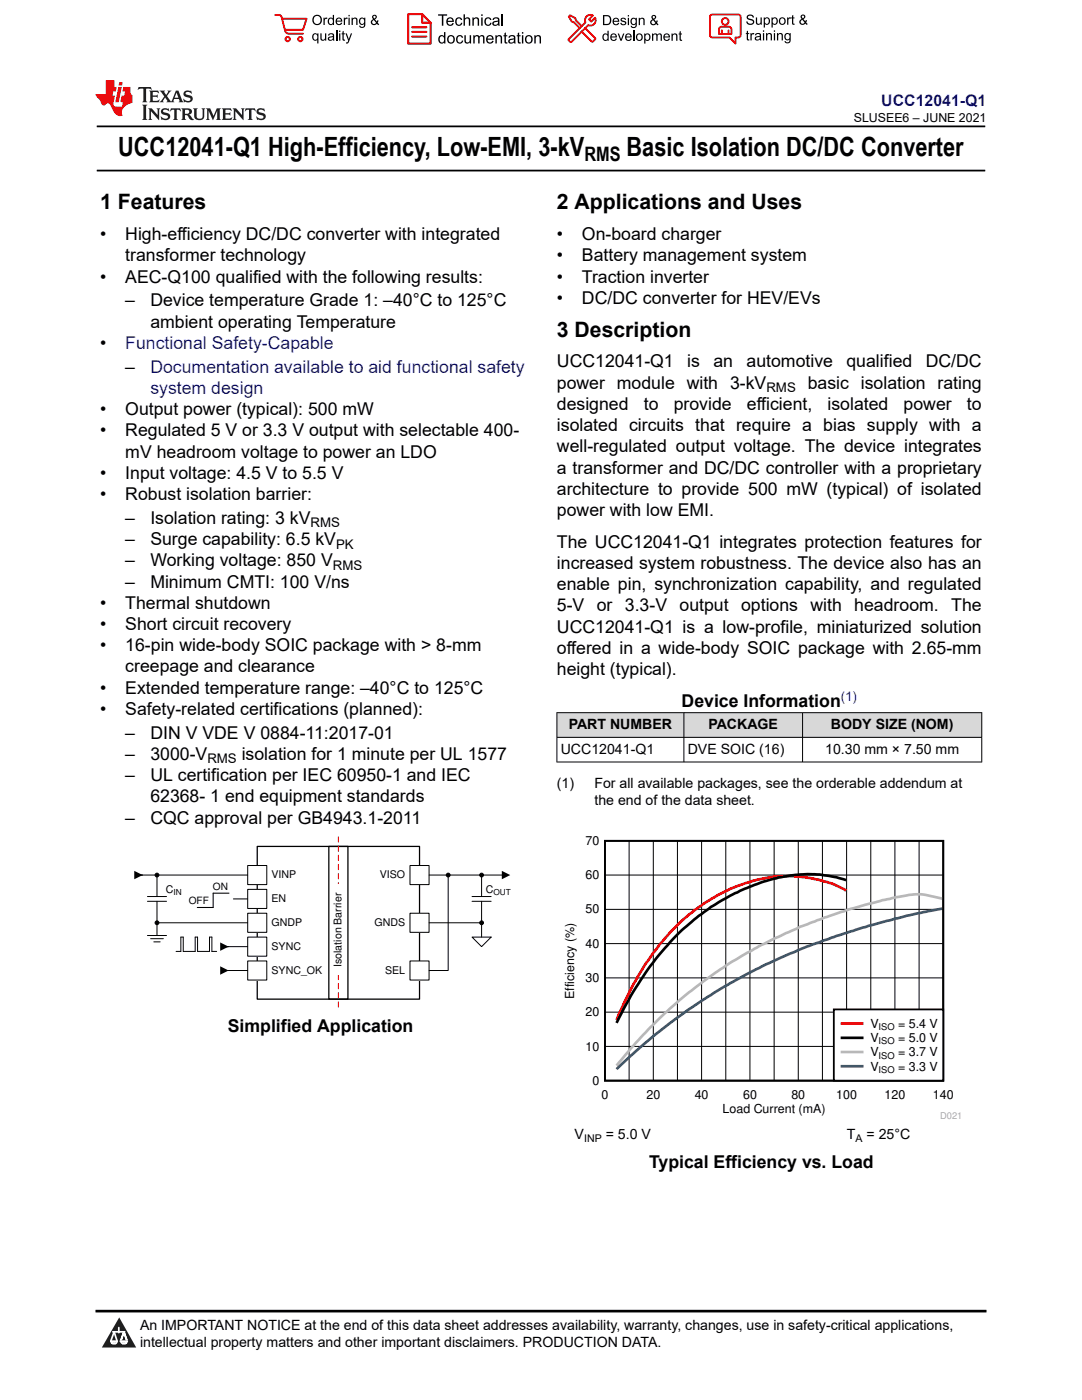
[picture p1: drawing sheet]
<svg xmlns="http://www.w3.org/2000/svg" width="216mm" height="279mm" viewBox="0 0 216 279" stroke-linecap="round" stroke-linejoin="round" font-family="sans-serif">
<defs><g id="words">
<g font-size="5.3">
<text x="23.6" y="31.2">UCC12041-Q1 High-Efficiency, Low-EMI, 3-kV</text>
<text x="125" y="31.2">Basic Isolation DC/DC Converter</text>
</g>
<g font-size="4.2">
<text x="20" y="41.8">1 Features</text>
<text x="111.1" y="41.8">2 Applications and Uses</text>
<text x="111.1" y="67.2">3 Description</text>
</g>
<text font-size="4" x="116.6" y="32.2">RMS</text>
<g font-size="3.5">
<text x="20" y="47.9">•</text>
<text x="25" y="47.9">High-efficiency DC/DC converter with integrated</text>
<text x="111.1" y="47.9">•</text>
<text x="116.1" y="47.9">On-board charger</text>
<text x="25" y="52.2">transformer technology</text>
<text x="111.1" y="52.2">•</text>
<text x="116.1" y="52.2">Battery management system</text>
<text x="20" y="56.4">•</text>
<text x="25" y="56.4">AEC-Q100 qualified with the following results:</text>
<text x="111.1" y="56.4">•</text>
<text x="116.1" y="56.4">Traction inverter</text>
<text x="25" y="61.2">–</text>
<text x="30" y="61.2">Device temperature Grade 1: –40°C to 125°C</text>
<text x="30" y="65.4">ambient operating Temperature</text>
<text x="111.1" y="60.6">•</text>
<text x="116.1" y="60.6">DC/DC converter for HEV/EVs</text>
<text x="20" y="69.6">•</text>
<text x="25" y="74.4">–</text>
<text x="111.1" y="77.6">power module with 3-kV</text>
<text x="111.1" y="73.3">UCC12041-Q1</text>
<text x="137.1" y="73.3">is</text>
<text x="142.4" y="73.3">an</text>
<text x="149" y="73.3">automotive</text>
<text x="161.2" y="77.6">basic isolation rating</text>
<text x="168.9" y="73.3">qualified</text>
<text x="184.7" y="73.3">DC/DC</text>
<text x="20" y="82.9">•</text>
<text x="25" y="82.9">Output power (typical): 500 mW</text>
<text x="111.1" y="81.8">designed</text>
<text x="128.5" y="81.8">to</text>
<text x="134.4" y="81.8">provide</text>
<text x="149" y="81.8">efficient,</text>
<text x="165.1" y="81.8">isolated</text>
<text x="180.3" y="81.8">power</text>
<text x="192.9" y="81.8">to</text>
<text x="20" y="87.1">•</text>
<text x="25" y="87.1">Regulated 5 V or 3.3 V output with selectable 400-</text>
<text x="111.1" y="86">isolated circuits that require a bias supply with a</text>
<text x="20" y="95.6">•</text>
<text x="25" y="91.3">mV headroom voltage to power an LDO</text>
<text x="25" y="95.6">Input voltage: 4.5 V to 5.5 V</text>
<text x="111.1" y="94.5">a transformer and DC/DC controller with a proprietary</text>
<text x="111.1" y="90.3">well-regulated output voltage. The device integrates</text>
<text x="20" y="99.8">•</text>
<text x="25" y="99.8">Robust isolation barrier:</text>
<text x="111.1" y="98.7">architecture to provide 500 mW (typical) of isolated</text>
<text x="25" y="104.6">–</text>
<text x="30" y="104.6">Isolation rating: 3 kV</text>
<text x="111.1" y="103">power with low EMI.</text>
<text x="25" y="113">–</text>
<text x="25" y="108.8">–</text>
<text x="30" y="108.8">Surge capability: 6.5 kV</text>
<text x="30" y="113">Working voltage: 850 V</text>
<text x="111.1" y="113.6">increased system robustness. The device also has an</text>
<text x="111.1" y="109.3">The UCC12041-Q1 integrates protection features for</text>
<text x="25" y="117.3">–</text>
<text x="30" y="117.3">Minimum CMTI: 100 V/ns</text>
<text x="111.1" y="117.8">enable pin, synchronization capability, and regulated</text>
<text x="20" y="121.5">•</text>
<text x="20" y="125.7">•</text>
<text x="25" y="121.5">Thermal shutdown</text>
<text x="25" y="125.7">Short circuit recovery</text>
<text x="111.1" y="122">5-V</text>
<text x="119.1" y="122">or 3.3-V</text>
<text x="135.6" y="122">output</text>
<text x="147.9" y="122">options</text>
<text x="161.7" y="122">with</text>
<text x="170.5" y="122">headroom.</text>
<text x="189.8" y="122">The</text>
<text x="20" y="130">•</text>
<text x="25" y="130">16-pin wide-body SOIC package with &gt; 8-mm</text>
<text x="111.1" y="130.5">offered in a wide-body SOIC package with 2.65-mm</text>
<text x="111.1" y="126.3">UCC12041-Q1 is a low-profile, miniaturized solution</text>
<text x="25" y="134.2">creepage and clearance</text>
<text x="111.1" y="134.7">height (typical).</text>
<text x="20" y="138.4">•</text>
<text x="20" y="142.7">•</text>
<text x="25" y="138.4">Extended temperature range: –40°C to 125°C</text>
<text x="25" y="142.7">Safety-related certifications (planned):</text>
<text x="136" y="141.1">Device Information</text>
<text x="25" y="147.4">–</text>
<text x="30" y="147.4">DIN V VDE V 0884-11:2017-01</text>
<text x="25" y="155.9">–</text>
<text x="25" y="151.7">–</text>
<text x="30" y="155.9">UL certification per IEC 60950-1 and IEC</text>
<text x="30" y="151.7">3000-V</text>
<text x="48.2" y="151.7">isolation for 1 minute per UL 1577</text>
<text x="30" y="160.1">62368- 1 end equipment standards</text>
<text x="25" y="164.4">–</text>
<text x="30" y="164.4">CQC approval per GB4943.1-2011</text>
<text x="45.5" y="205.9">Simplified Application</text>
<text x="129.5" y="233.2">Typical Efficiency vs. Load</text>
</g>
<g font-size="3.5" fill="#00f">
<text x="25" y="69.6">Functional Safety-Capable</text>
<text x="30" y="74.4">Documentation available to aid functional safety</text>
<text x="30" y="78.6">system design</text>
</g>
<text font-size="3.2" fill="#00f" x="175.9" y="21.1">UCC12041-Q1</text>
<g font-size="2.8">
<text x="113.5" y="145.5">PART NUMBER</text>
<text x="141.4" y="145.5">PACKAGE</text>
<text x="165.8" y="145.5">BODY SIZE (NOM)</text>
<text x="111.9" y="150.4">UCC12041-Q1</text>
<text x="137.2" y="150.4">DVE SOIC (16)</text>
<text x="164.6" y="150.4">10.30 mm × 7.50 mm</text>
<text x="111.1" y="157.2">(1)</text>
<text x="118.6" y="157.2">For all available packages, see the orderable addendum at</text>
<text x="118.6" y="160.6">the end of the data sheet.</text>
<text x="114.7" y="227.3">V</text>
<text x="120.9" y="227.3">= 5.0 V</text>
<text x="169" y="227.3">T</text>
<text x="172.9" y="227.3">= 25°C</text>
<text x="27.9" y="265.5">An IMPORTANT NOTICE at the end of this data sheet addresses availability, warranty, changes, use in safety-critical applications,</text>
<text x="27.9" y="268.9">intellectual property matters and other important disclaimers. PRODUCTION DATA.</text>
</g>
<g font-size="2.6">
<text x="152.9" y="78.3">RMS</text>
<text x="62" y="105.3">RMS</text>
<text x="66.4" y="113.7">RMS</text>
<text x="67.1" y="109.5">PK</text>
<text x="41.4" y="152.4">RMS</text>
</g>
<text font-size="2.6" fill="#00f" x="167.8" y="139.9">(1)</text>
<g font-size="2.5">
<text x="170.4" y="24.3">SLUSEE6 – JUNE 2021</text>
<text x="116.9" y="168.6">70</text>
<text x="116.9" y="175.5">60</text>
<text x="116.9" y="182.3">50</text>
<text x="116.9" y="189.1">40</text>
<text x="116.9" y="196">30</text>
<text x="114.6" y="199.3" transform="rotate(-90 114.6 199.3)">Efficiency (%)</text>
<text x="116.9" y="202.8">20</text>
<text x="116.9" y="209.7">10</text>
<text x="173.7" y="205.2">V</text>
<text x="173.7" y="208">V</text>
<text x="179.2" y="205.2">= 5.4 V</text>
<text x="179.2" y="208">= 5.0 V</text>
<text x="173.7" y="210.8">V</text>
<text x="173.7" y="213.7">V</text>
<text x="179.2" y="210.8">= 3.7 V</text>
<text x="179.2" y="213.7">= 3.3 V</text>
<text x="118.2" y="216.5">0</text>
<text x="120" y="219.3">0</text>
<text x="129" y="219.3">20</text>
<text x="138.6" y="219.3">40</text>
<text x="148.3" y="219.3">60</text>
<text x="157.9" y="219.3">80</text>
<text x="166.9" y="219.3">100</text>
<text x="176.5" y="219.3">120</text>
<text x="186.2" y="219.3">140</text>
<text x="144.2" y="222.2">Load Current (mA)</text>
</g>
<g font-size="2.1">
<text x="33.1" y="178.3">C</text>
<text x="54.2" y="175.3">VINP</text>
<text x="75.8" y="175.3">VISO</text>
<text x="96.9" y="178.3">C</text>
<text x="54.2" y="180">EN</text>
<text x="54.2" y="184.8">GNDP</text>
<text x="74.7" y="184.8">GNDS</text>
<text x="54.2" y="189.6">SYNC</text>
<text x="54.2" y="194.3">SYNC_OK</text>
<text x="68.2" y="193" transform="rotate(-90 68.2 193)">Isolation Barrier</text>
<text x="76.9" y="194.3">SEL</text>
<text x="116.5" y="227.9">INP</text>
<text x="170.7" y="227.9">A</text>
</g>
<g font-size="2">
<text x="42.5" y="177.6">ON</text>
<text x="37.7" y="180.4">OFF</text>
</g>
<g font-size="1.9">
<text x="175.3" y="205.6">ISO</text>
<text x="175.3" y="208.4">ISO</text>
<text x="175.3" y="211.3">ISO</text>
<text x="175.3" y="214.1">ISO</text>
</g>
<text font-size="1.9" fill="#a8a8a8" x="187.6" y="223.2">D021</text>
<g font-size="1.7">
<text x="34.6" y="178.6">IN</text>
<text x="98.5" y="178.6">OUT</text>
</g>
</g></defs>
<path d="M19.3 25.2h177.3M19.3 34h177.3" fill="none" stroke="#000" stroke-width=".35"/>
<g fill="#d8d8d8">
<path d="M111.1 142.2h84.8v5h-84.8z" fill-rule="evenodd"/>
<path d="M111.2 142.3h25.2v4.8h-25.2z" fill-rule="evenodd"/>
<path d="M136.5 142.3h23.6v4.8h-23.6z" fill-rule="evenodd"/>
<path d="M160.2 142.3h35.6v4.8h-35.6z" fill-rule="evenodd"/>
</g>
<path d="M111.1 142.2h84.9M111.1 147.2h84.9M111.1 152.1h84.9M111.1 142.2v9.9M136.5 142.2v9.9M160.1 142.2v9.9M195.9 142.2v9.9" fill="none" stroke="#000" stroke-width=".2"/>
<path d="M51.3 168.9h18.1v30.5h-18.1zM65.6 168.9h18.1v30.5h-18.1z" fill="none" stroke="#000" stroke-width=".25"/>
<path d="M49.4 172.7h3.8v3.8h-3.8z" fill-rule="evenodd" fill="#fff"/>
<path d="M49.4 172.7h3.8v3.8h-3.8z" fill="none" stroke="#000" stroke-width=".2"/>
<path d="M49.4 177.5h3.8v3.8h-3.8z" fill-rule="evenodd" fill="#fff"/>
<path d="M49.4 177.5h3.8v3.8h-3.8z" fill="none" stroke="#000" stroke-width=".2"/>
<path d="M49.4 182.3h3.8v3.8h-3.8z" fill-rule="evenodd" fill="#fff"/>
<path d="M49.4 182.3h3.8v3.8h-3.8z" fill="none" stroke="#000" stroke-width=".2"/>
<path d="M49.4 187h3.8v3.8h-3.8z" fill-rule="evenodd" fill="#fff"/>
<path d="M49.4 187h3.8v3.8h-3.8z" fill="none" stroke="#000" stroke-width=".2"/>
<path d="M81.8 172.7h3.8v3.8h-3.8z" fill-rule="evenodd" fill="#fff"/>
<path d="M81.8 172.7h3.8v3.8h-3.8z" fill="none" stroke="#000" stroke-width=".2"/>
<path d="M81.8 182.3h3.8v3.8h-3.8z" fill-rule="evenodd" fill="#fff"/>
<path d="M81.8 182.3h3.8v3.8h-3.8z" fill="none" stroke="#000" stroke-width=".2"/>
<path d="M81.8 191.8h3.8v3.8h-3.8z" fill-rule="evenodd" fill="#fff"/>
<path d="M81.8 191.8h3.8v3.8h-3.8z" fill="none" stroke="#000" stroke-width=".2"/>
<path d="M49.4 191.8h3.8v3.8h-3.8z" fill-rule="evenodd" fill="#fff"/>
<g fill="none" stroke="#000" stroke-width=".2">
<path d="M27.5 174.6h21.9M29.4 179.9h3.8M29.4 178.9h3.8M31.3 174.6v4.3M31.3 179.9v6.8M46.6 179.4h2.8M85.6 174.6h3.8v19.1h-3.8M29.4 186.7h3.8M30.1 187.3h2.5M30.7 188h1.3M31.3 184.2h18.1M44.7 193.7h4.7"/>
<path d="M44.7 188.9h4.7M49.4 191.8h3.8v3.8h-3.8zM85.6 184.2h10.5v2.8M94.2 187h3.8l-1.9 1.9z"/>
<circle cx="31.3" cy="174.6" r=".38"/>
<circle cx="89.4" cy="174.6" r=".38"/>
<circle cx="31.3" cy="184.2" r=".38"/>
<circle cx="96.1" cy="184.2" r=".38"/>
</g>
<path d="M67.5 167v34.3" fill="none" stroke="#c00000" stroke-width=".2" stroke-dasharray="1.1 .8"/>
<g fill="#000">
<circle cx="31.3" cy="174.6" r=".38"/>
<circle cx="89.4" cy="174.6" r=".38"/>
<circle cx="31.3" cy="184.2" r=".38"/>
<circle cx="96.1" cy="184.2" r=".38"/>
</g>
<path d="M66.1 176.5h2.8v18.1h-2.8z" fill-rule="evenodd" fill="#fff"/>
<g fill="none" stroke="#000" stroke-width=".2">
<path d="M27.5 174.6h1M89.4 174.6h10.9M94.2 179.9h3.8M94.2 178.9h3.8M96.1 174.6v4.3M96.1 179.9v4.3M120.7 174.6h67.5M125.5 167.8v47.9M130.4 167.8v47.9M135.2 167.8v47.9M140 167.8v47.9M144.8 167.8v47.9"/>
<path d="M149.6 167.8v47.9M154.5 167.8v47.9M159.3 167.8v47.9M164.1 167.8v47.9M168.9 167.8v47.9M173.8 167.8v47.9M178.6 167.8v47.9M183.4 167.8v47.9M35.1 189.9h1v-2.9h.5v2.9h2.3v-2.9h.5v2.9h2.4v-2.9h.5v2.9h.9M44.7 188.9h.9M44.7 193.7h.9M120.7 195.2h67.5"/>
<path d="M120.7 188.3h67.5M120.7 181.5h67.5M120.7 208.8h67.5M120.7 202h67.5"/>
<circle cx="96.1" cy="174.6" r=".38"/>
</g>
<path d="M45.7 178.3h-3.2v2.8h-3.1" fill="none" stroke="#000" stroke-width=".21"/>
<g fill="#000">
<path d="M26.8 173.8l1.7 .8-1.7 .9zM100.1 173.8l1.7 .8-1.7 .9zM43.9 188.1l1.7 .8-1.7 .9zM43.9 192.8l1.7 .9-1.7 .8z"/>
<circle cx="96.1" cy="174.6" r=".38"/>
</g>
<path d="M120.7 167.8h67.5v47.9h-67.5z" fill="none" stroke="#000" stroke-width=".36"/>
<path d="M168.8 177.8a23.2 23.2 0 0 0-11.1-3 31.5 31.5 0 0 0-19.7 7.4 49.7 49.7 0 0 0-14 19.1l-1 2.2" fill="none" stroke="#f00" stroke-width=".53"/>
<path d="M168.8 175.7a26.9 26.9 0 0 0-18.3 .9 45.6 45.6 0 0 0-20.7 16.2l-3.9 5.9-2.9 5.4" fill="none" stroke="#000" stroke-width=".53"/>
<path d="M188 179.4l-.8-.2a13 13 0 0 0-7.7-.2l-3.4 .6-6.3 1.8-6.3 2.1a97.3 97.3 0 0 0-14.9 6.9l-1 .6a89.2 89.2 0 0 0-24.6 21.7" fill="none" stroke="#b8b8b8" stroke-width=".53"/>
<path d="M188 181.3l-7.1 1.4-7.2 2-3.9 1.2-8.7 3-8.2 3.5-8.2 4.4-7.2 4.6-6.7 5.1-3.9 3.3-3.9 3.6" fill="none" stroke="#295c75" stroke-width=".53"/>
<path d="M166.4 201.5h21.8v14.2h-21.8z" fill-rule="evenodd" fill="#fff"/>
<path d="M166.4 201.5h21.8v14.2h-21.8z" fill="none" stroke="#000" stroke-width=".36"/>
<path d="M168 204.3h4" fill="none" stroke="#f00" stroke-width=".53"/>
<path d="M168 207.1h4" fill="none" stroke="#000" stroke-width=".53"/>
<path d="M168 210h4" fill="none" stroke="#b8b8b8" stroke-width=".53"/>
<path d="M168 212.8h4" fill="none" stroke="#295c75" stroke-width=".53"/>
<path d="M0 0h215.9v23.8h-215.9z" fill-rule="evenodd" fill="#fff"/>
<path d="M27.7 17.4l-.2 .6 .5-.3h.6v.1v2.2l-.2 .4h1l-.2-.4v-2.2v-.1h.5l.5 .3-.1-.6zM29.8 18.1l.2 .4v1.5l-.2 .4h1.9l.1-.6a1.08 1.08 0 0 1-1.3 .2v-.7h.6l.4 .2v-.6l-.4 .2h-.6v-.6l.2-.1a1 1 0 0 1 1 .2l-.1-.5zM31.8 18.1l1 1.1-1 1.2h.9l-.2-.2 .4-.7 .5 .7-.2 .2h1.6l-.2-.2 .1-.4h1l.1 .4-.1 .2h.9l-.2-.3-.8-2h-.5l-1 2.2-.8-1.1 .9-1.1h-.8l.2 .2-.5 .7-.3-.7 .1-.2zM35.2 18.5l.4 1h-.8zM36.8 18.2a.65 .65 0 0 0-.2 .7 .65 .65 0 0 0 .6 .5l.7 .2 .1 .2a.79 .79 0 0 1-.7 .4 .79 .79 0 0 1-.7-.5l.1 .7 .2-.1a.93 .93 0 0 0 1.1 .1 .93 .93 0 0 0 .4-1 1.46 1.46 0 0 0-1.2-.6l-.1-.3a1.09 1.09 0 0 1 1.2 .2l-.2-.6-.1 .1-.6-.2zM28.4 20.9l.2 .4v2.3l-.2 .3h1l-.2-.3v-2.3l.2-.4zM29.6 21.6l.2 .4v1.6l-.2 .3h.8l-.3-.3v-1.4l1.7 1.8v-2l.2-.4h-.8l.2 .2 .1 1.1-1.2-1.3zM32.3 21.8a.65 .65 0 0 0-.2 .7 .65 .65 0 0 0 .7 .4l.6 .2 .1 .2a.79 .79 0 0 1-.7 .4 .79 .79 0 0 1-.7-.5l.1 .7 .2-.1a.93 .93 0 0 0 1.1 .1 .93 .93 0 0 0 .4-.9 1.46 1.46 0 0 0-1.2-.6l-.1-.4a1.09 1.09 0 0 1 1.2 .2l-.2-.6-.1 .1-.6-.1zM34.1 21.6l-.1 .7a.63 .63 0 0 1 .7-.4l.1 1.7-.3 .3h1l-.2-.3v-1.7a.66 .66 0 0 1 .8 .4l-.1-.7zM36.2 21.6l.2 .4v1.6l-.2 .3h.9l-.2-.2v-.7h.5l.1 .2a.79 .79 0 0 0 1.2 .6l-1-.9a.61 .61 0 0 0 .6-.6 .61 .61 0 0 0-.5-.6zM36.9 21.9h.2a.47 .47 0 0 1 .5 .1 .47 .47 0 0 1 .1 .5l-.2 .2h-.6zM38.5 21.6l.2 .2a2.27 2.27 0 0 0 .4 2 1.04 1.04 0 0 0 1.7-.7v-1.3l.2-.2h-.8l.2 .4v1.1a.6 .6 0 0 1-.6 .6 .6 .6 0 0 1-.6-.6v-1.1l.3-.4zM41.1 21.6l.2 .4v1.6l-.2 .3h.7l-.2-.3v-1.5l.9 1.9 .8-1.9v1.5l-.2 .3h1l-.3-.3v-1.6l.3-.4h-.8l-.7 1.5-.7-1.5zM44.3 21.6l.2 .4v1.6l-.2 .3h1.9l.1-.5a1.09 1.09 0 0 1-1.3 .1v-.6h.6l.4 .1v-.6l-.4 .2h-.6v-.6l.2-.1a1.01 1.01 0 0 1 1 .3l-.1-.6zM46.4 21.6l.3 .4v1.6l-.3 .3h.8l-.2-.3v-1.4l1.6 1.8v-2l.2-.4h-.7l.2 .2v1.1l-1.2-1.3zM49 21.6l-.1 .7a.63 .63 0 0 1 .8-.4v1.7l-.3 .3h1l-.2-.3v-1.7a.66 .66 0 0 1 .8 .4l-.1-.7zM51.4 21.8a.65 .65 0 0 0-.2 .7 .65 .65 0 0 0 .6 .4l.6 .2 .2 .2a.79 .79 0 0 1-.8 .4 .79 .79 0 0 1-.6-.5l.1 .7 .2-.1a.93 .93 0 0 0 1 .1 .93 .93 0 0 0 .5-.9 1.46 1.46 0 0 0-1.3-.6l-.1-.4a1.09 1.09 0 0 1 1.3 .2l-.2-.6-.2 .1-.5-.1z" fill="#231f20"/>
<path d="M21.1 16v2.8h-2.1l.1 .3 .9 1a.95 .95 0 0 0 .9 .9 .59 .59 0 0 1 .6-.4 .59 .59 0 0 1 .5 .4l.4 .8a1.59 1.59 0 0 0 2.1 1.3 1.61 1.61 0 0 1 1-2.2l1-.4-.1-1.5a1.59 1.59 0 0 1-.4-1.6h-1.4l-.2 .9h.5l-.1 .8h-.5l-.2 1v.2l.4 .1-.2 .9h-.6a.73 .73 0 0 1-1.1-.7l.3-1.5h-.5l.2-.8h.5l.2-.9h-.5v-1.4zM23.6 17.4l-.6 3h.7l.6-3zM23.8 16.4l-.1 .7h.7l.1-.7z" fill="#ed1c24"/>
<g fill="#000">
<path d="M62.3 4a1 1 0 0 1 2 0 1 1 0 0 1-2 0zM62.8 3.4a.78 .78 0 0 0-.1 1.1 .78 .78 0 0 0 1.1 .1 .78 .78 0 0 0 .1-1.1 .78 .78 0 0 0-1.1-.1z" fill-rule="evenodd"/>
<path d="M62.5 6.8l.4-.2 .4 .3v-.2h.2v2h-.2v-.7a.68 .68 0 0 1-.9-.1 .68 .68 0 0 1 0-.9zM62.6 7a.51 .51 0 0 0-.1 .6 .51 .51 0 0 0 .7 .2 .51 .51 0 0 0 .1-.7 .51 .51 0 0 0-.7-.1z" fill-rule="evenodd"/>
<path d="M64.5 3.5h.3v.3l.1-.3h.3l.1 .1-.1 .2a.32 .32 0 0 0-.3 0 .32 .32 0 0 0-.1 .4v.8h-.3z" fill-rule="evenodd"/>
<path d="M63.9 6.7h.3v.8a.36 .36 0 0 0 .3 .4 .36 .36 0 0 0 .4-.5v-.7h.2v1.4h-.2v-.2a.51 .51 0 0 1-.6 .2 .51 .51 0 0 1-.4-.5z" fill-rule="evenodd"/>
<path d="M65.6 3.7l.4-.2 .4 .2v-.7h.3v2h-.3v-.2a.7 .7 0 0 1-1-.1 .7 .7 0 0 1 .2-1zM65.8 3.8a.51 .51 0 0 0-.1 .7 .51 .51 0 0 0 .6 .2 .51 .51 0 0 0 .1-.7 .51 .51 0 0 0-.6-.2z" fill-rule="evenodd"/>
<path d="M65.6 6.8a.66 .66 0 0 1 .8-.1 .66 .66 0 0 1 .3 .8v.6h-.2l-.1-.2a.52 .52 0 0 1-.7 .2 .52 .52 0 0 1-.2-.6l.3-.2a.42 .42 0 0 0 .6-.3l-.3-.2-.3 .1-.1 .2h-.3zM65.7 7.6a.35 .35 0 0 0 .3 .4 .35 .35 0 0 0 .4-.4v-.2z" fill-rule="evenodd"/>
<path d="M67.7 6.1h.2v.3h-.2zM67.7 6.7h.2v1.4h-.2z" fill-rule="evenodd"/>
<path d="M67.1 3.7a.68 .68 0 0 1 .9-.1 .68 .68 0 0 1 .3 .7h-1.1a.42 .42 0 0 0 .3 .5 .42 .42 0 0 0 .5-.3h.3a.73 .73 0 0 1-1.1 .4 .73 .73 0 0 1-.1-1.2zM67.4 3.8l-.2 .3h.8l-.2-.4z" fill-rule="evenodd"/>
<path d="M68.6 3.5h.2v.3l.2-.3h.3l.1 .1-.1 .2a.32 .32 0 0 0-.4 0 .32 .32 0 0 0-.1 .4v.8h-.2z" fill-rule="evenodd"/>
<path d="M68.3 6.3l.3-.1v.5h.2v.1h-.2v.9l.3 .4a.36 .36 0 0 1-.4 0 .36 .36 0 0 1-.2-.4v-.9h-.1v-.1h.1z" fill-rule="evenodd"/>
<path d="M68.9 6.7h.3l.4 1.1 .4-1.1h.3l-.6 1.4a.51 .51 0 0 1-.6 .6l-.1-.3h.3l.2-.3z" fill-rule="evenodd"/>
<path d="M69.5 3h.3v.3h-.3zM69.5 3.5h.3v1.5h-.3z" fill-rule="evenodd"/>
<path d="M70.2 3.5h.2v.2a.52 .52 0 0 1 .6-.2 .52 .52 0 0 1 .3 .6v.9h-.2v-.9a.34 .34 0 0 0-.3-.4 .34 .34 0 0 0-.4 .3v1h-.2z" fill-rule="evenodd"/>
<path d="M71.8 3.7l.4-.2 .5 .2v-.2h.2v1.3a.64 .64 0 0 1-.5 .8 .64 .64 0 0 1-.7-.5h.2a.41 .41 0 0 0 .5 .2 .41 .41 0 0 0 .2-.5 .69 .69 0 0 1-.9-.1 .69 .69 0 0 1 .1-1zM72 3.8a.5 .5 0 0 0-.1 .7 .5 .5 0 0 0 .7 .1 .5 .5 0 0 0 .1-.6 .5 .5 0 0 0-.7-.2z" fill-rule="evenodd"/>
<path d="M74.4 3.1a.47 .47 0 0 1 .7 .1 .47 .47 0 0 1-.3 .7l.4 .4 .1-.3 .2 .1-.1 .4 .3 .3-.2 .2-.3-.3a.63 .63 0 0 1-1 .1 .63 .63 0 0 1 .3-1l-.3-.4zM74.5 3.4a.27 .27 0 0 0 .5 0 .27 .27 0 0 0-.5 0zM74.4 4.1a.4 .4 0 0 0 0 .6 .4 .4 0 0 0 .6-.1l-.4-.6z" fill-rule="evenodd"/>
<path d="M87.4 2.9h1.8v.2h-.7v2h-.3v-2h-.8z" fill-rule="evenodd"/>
<path d="M87.6 7.2l.5-.2 .5 .2v-.8h.3v2.3h-.3v-.2a.76 .76 0 0 1-1-.1 .76 .76 0 0 1-.1-1zM87.9 7.4a.58 .58 0 0 0-.2 .7 .58 .58 0 0 0 .8 .2 .58 .58 0 0 0 .1-.7 .58 .58 0 0 0-.7-.2z" fill-rule="evenodd"/>
<path d="M89.5 7.2a.81 .81 0 0 1 1.1 .1 .81 .81 0 0 1-.2 1.2 .81 .81 0 0 1-1.1-.2l-.1-.7zM89.6 7.4a.57 .57 0 0 0 0 .8 .57 .57 0 0 0 .8 0 .57 .57 0 0 0 0-.7 .57 .57 0 0 0-.8-.1z" fill-rule="evenodd"/>
<path d="M89.3 3.7a.77 .77 0 0 1 .9-.2 .77 .77 0 0 1 .4 .9h-1.3a.48 .48 0 0 0 .4 .5 .48 .48 0 0 0 .6-.3h.3a.83 .83 0 0 1-1.3 .4 .83 .83 0 0 1 0-1.3zM89.5 3.8l-.2 .4h1l-.3-.5z" fill-rule="evenodd"/>
<path d="M91 3.7a.7 .7 0 0 1 1.2 .3h-.2a.45 .45 0 0 0-.6-.3 .45 .45 0 0 0-.3 .6 .45 .45 0 0 0 .3 .6 .45 .45 0 0 0 .6-.4l.3 .1a.76 .76 0 0 1-1.1 .5 .76 .76 0 0 1-.3-1.1z" fill-rule="evenodd"/>
<path d="M91.2 7.2a.7 .7 0 0 1 1.2 .3l-.3 .1a.45 .45 0 0 0-.5-.4 .45 .45 0 0 0-.3 .7 .45 .45 0 0 0 .3 .6 .45 .45 0 0 0 .6-.4h.2a.76 .76 0 0 1-1 .5 .76 .76 0 0 1-.4-1.1z" fill-rule="evenodd"/>
<path d="M92.5 2.9h.3v.8a.59 .59 0 0 1 .7-.2 .59 .59 0 0 1 .3 .6v1h-.2v-1a.4 .4 0 0 0-.5-.4 .4 .4 0 0 0-.3 .5v.9h-.3z" fill-rule="evenodd"/>
<path d="M92.7 7h.2v.9a.41 .41 0 0 0 .5 .6 .41 .41 0 0 0 .3-.6v-.9h.3v1.7h-.3v-.3a.58 .58 0 0 1-.7 .3 .58 .58 0 0 1-.3-.7z" fill-rule="evenodd"/>
<path d="M94.3 3.5h.2v.2a.59 .59 0 0 1 .7-.2 .59 .59 0 0 1 .4 .6v1h-.3v-1a.41 .41 0 0 0-.4-.4 .41 .41 0 0 0-.4 .5v.9h-.2z" fill-rule="evenodd"/>
<path d="M94.4 7h.3v.3a.56 .56 0 0 1 1 0 .54 .54 0 0 1 .6-.3 .54 .54 0 0 1 .4 .5v1.2h-.3v-1.1a.34 .34 0 0 0-.3-.4 .34 .34 0 0 0-.4 .3v1.2h-.3v-1.1a.38 .38 0 0 0-.5-.3 .38 .38 0 0 0-.2 .5v.9h-.3z" fill-rule="evenodd"/>
<path d="M96 2.9h.3v.3h-.3zM96 3.5h.3v1.6h-.3z" fill-rule="evenodd"/>
<path d="M96.8 3.7a.7 .7 0 0 1 1.3 .3h-.3a.45 .45 0 0 0-.6-.3 .45 .45 0 0 0-.3 .6 .45 .45 0 0 0 .3 .6 .45 .45 0 0 0 .6-.4l.3 .1a.76 .76 0 0 1-1.1 .5 .76 .76 0 0 1-.3-1.1z" fill-rule="evenodd"/>
<path d="M97.2 7.2a.77 .77 0 0 1 .9-.1 .77 .77 0 0 1 .4 .8h-1.2a.48 .48 0 0 0 .3 .6 .48 .48 0 0 0 .6-.4l.3 .1a.83 .83 0 0 1-1.3 .3 .83 .83 0 0 1 0-1.3zM97.4 7.4l-.1 .3h.9l-.2-.4z" fill-rule="evenodd"/>
<path d="M98.8 7h.3v.3a.59 .59 0 0 1 .7-.3 .59 .59 0 0 1 .4 .7v1h-.3v-1a.41 .41 0 0 0-.5-.5 .41 .41 0 0 0-.3 .6v.9h-.3z" fill-rule="evenodd"/>
<path d="M98.4 3.7a.74 .74 0 0 1 1-.2 .74 .74 0 0 1 .3 .9v.7h-.3v-.2a.59 .59 0 0 1-.8 .3 .59 .59 0 0 1-.3-.8l1.1-.3a.42 .42 0 0 0-.4-.4 .42 .42 0 0 0-.5 .3h-.2zM98.6 4.5a.36 .36 0 0 0 .2 .5 .36 .36 0 0 0 .5-.2l.1-.5z" fill-rule="evenodd"/>
<path d="M100.7 6.6l.2-.1v.5h.3v.2h-.3v1l.1 .2h.2l.1 .3a.41 .41 0 0 1-.5-.1 .41 .41 0 0 1-.1-.4v-1h-.2v-.2h.2z" fill-rule="evenodd"/>
<path d="M101.6 7.2a.74 .74 0 0 1 .9-.2 .74 .74 0 0 1 .3 1l.1 .7h-.3v-.2a.59 .59 0 0 1-.8 .2 .59 .59 0 0 1-.3-.8l1-.3a.42 .42 0 0 0-.3-.4 .42 .42 0 0 0-.5 .3h-.3zM101.8 8.1a.36 .36 0 0 0 .1 .5 .36 .36 0 0 0 .5-.3l.2-.4z" fill-rule="evenodd"/>
<path d="M103.3 6.6l.3-.1v.5h.3v.2h-.3v1l.1 .2h.2v.3a.41 .41 0 0 1-.5-.1 .41 .41 0 0 1-.1-.4v-1h-.2v-.2h.2z" fill-rule="evenodd"/>
<path d="M104.1 6.4h.3v.3h-.3zM104.1 7h.3v1.7h-.3z" fill-rule="evenodd"/>
<path d="M105 7.2a.81 .81 0 0 1 1.1 .1 .81 .81 0 0 1-.1 1.2 .81 .81 0 0 1-1.2-.2v-.7zM105.2 7.4a.57 .57 0 0 0-.1 .8 .57 .57 0 0 0 .8 0 .57 .57 0 0 0 0-.7 .57 .57 0 0 0-.7-.1z" fill-rule="evenodd"/>
<path d="M106.6 7h.3v.3a.59 .59 0 0 1 .7-.3 .59 .59 0 0 1 .4 .7v1h-.3v-1a.41 .41 0 0 0-.5-.5 .41 .41 0 0 0-.3 .6v.9h-.3z" fill-rule="evenodd"/>
<path d="M120.3 3h.7a1 1 0 0 1 1 1 1 1 0 0 1-1 1h-.7zM120.6 3.2v1.6h.4a.77 .77 0 0 0 .7-.8 .77 .77 0 0 0-.7-.8z" fill-rule="evenodd"/>
<path d="M120.4 6.9l.4-.2 .4 .2v-.8h.3v2h-.3v-.1a.7 .7 0 0 1-.9-.2 .7 .7 0 0 1 .1-.9zM120.6 7a.51 .51 0 0 0-.1 .7 .51 .51 0 0 0 .6 .1 .51 .51 0 0 0 .1-.6 .51 .51 0 0 0-.6-.2z" fill-rule="evenodd"/>
<path d="M122 6.9a.68 .68 0 0 1 .8-.2 .68 .68 0 0 1 .3 .8h-1.1a.42 .42 0 0 0 .3 .5 .42 .42 0 0 0 .5-.3h.3a.73 .73 0 0 1-1.1 .3 .73 .73 0 0 1 0-1.1zM122.2 7l-.2 .3h.8l-.2-.4z" fill-rule="evenodd"/>
<path d="M122.4 3.7a.68 .68 0 0 1 .8-.1 .68 .68 0 0 1 .4 .8h-1.1a.42 .42 0 0 0 .3 .4 .42 .42 0 0 0 .5-.3l.3 .1a.73 .73 0 0 1-1.2 .3 .73 .73 0 0 1 0-1.2zM122.6 3.8l-.1 .3h.8l-.2-.3z" fill-rule="evenodd"/>
<path d="M123.9 3.7l.1-.1a.62 .62 0 0 1 .9 .3l-.2 .1a.29 .29 0 0 0-.3-.3 .29 .29 0 0 0-.3 .3l.1 .1a.58 .58 0 0 1 .6 .1 .58 .58 0 0 1 .1 .6 .67 .67 0 0 1-1.1-.2l.2-.1a.33 .33 0 0 0 .4 .4 .33 .33 0 0 0 .3-.4 .71 .71 0 0 1-.9-.6z" fill-rule="evenodd"/>
<path d="M123.3 6.7h.2l.4 1.2 .4-1.2h.3l-.6 1.4h-.2z" fill-rule="evenodd"/>
<path d="M125.3 3h.2v.3h-.2zM125.3 3.6h.2v1.4h-.2z" fill-rule="evenodd"/>
<path d="M124.9 6.9a.68 .68 0 0 1 .8-.2 .68 .68 0 0 1 .4 .8h-1.1a.42 .42 0 0 0 .3 .5 .42 .42 0 0 0 .5-.3h.3a.73 .73 0 0 1-1.2 .3 .73 .73 0 0 1 0-1.1zM125.1 7l-.1 .3h.8l-.2-.4z" fill-rule="evenodd"/>
<path d="M126 3.7l.4-.2 .4 .2v-.1h.3v1.2a.64 .64 0 0 1-.5 .8 .64 .64 0 0 1-.8-.5l.3 .1a.41 .41 0 0 0 .5 .2 .41 .41 0 0 0 .2-.6 .69 .69 0 0 1-.9-.1 .69 .69 0 0 1 .1-1zM126.2 3.9a.5 .5 0 0 0-.1 .6 .5 .5 0 0 0 .6 .2 .5 .5 0 0 0 .2-.7 .5 .5 0 0 0-.7-.1z" fill-rule="evenodd"/>
<path d="M126.9 7.4a.73 .73 0 0 1 1.4 0 .73 .73 0 0 1-1.4 0zM127.3 7a.5 .5 0 0 0-.1 .7 .5 .5 0 0 0 .7 0 .5 .5 0 0 0 0-.6 .5 .5 0 0 0-.6-.1z" fill-rule="evenodd"/>
<path d="M127.5 3.6h.2v.2a.52 .52 0 0 1 .6-.3 .52 .52 0 0 1 .3 .6v.9h-.2v-.9a.34 .34 0 0 0-.3-.4 .34 .34 0 0 0-.4 .3v1h-.2z" fill-rule="evenodd"/>
<path d="M128.5 6.7h.3v.2a.67 .67 0 0 1 .9 0 .67 .67 0 0 1 0 .9 .55 .55 0 0 1-.9 .2v.7h-.3zM128.9 7a.5 .5 0 0 0-.1 .7 .5 .5 0 0 0 .6 .1 .5 .5 0 0 0 .2-.6 .5 .5 0 0 0-.7-.2z" fill-rule="evenodd"/>
<path d="M130.1 6.7h.2v.2a.49 .49 0 0 1 .9 0l.4-.2a.42 .42 0 0 1 .5 .4v1h-.3v-.9a.3 .3 0 0 0-.2-.3 .3 .3 0 0 0-.4 .2v1h-.2v-.9a.33 .33 0 0 0-.5-.3 .33 .33 0 0 0-.2 .5v.7h-.2z" fill-rule="evenodd"/>
<path d="M130.1 3.1a.47 .47 0 0 1 .8 .1 .47 .47 0 0 1-.3 .7l.3 .4 .1-.2h.3l-.2 .5 .3 .3-.2 .2-.3-.3a.63 .63 0 0 1-1 .1 .63 .63 0 0 1 .3-1l-.2-.5zM130.2 3.5a.27 .27 0 0 0 .5 0 .27 .27 0 0 0-.5 0zM130.2 4.1a.4 .4 0 0 0 0 .7 .4 .4 0 0 0 .6-.2l-.5-.6z" fill-rule="evenodd"/>
<path d="M132.5 6.9a.68 .68 0 0 1 .9-.2 .68 .68 0 0 1 .3 .8h-1.1a.42 .42 0 0 0 .3 .5 .42 .42 0 0 0 .5-.3h.3a.73 .73 0 0 1-1.1 .3 .73 .73 0 0 1-.1-1.1zM132.7 7l-.1 .3h.8l-.2-.4z" fill-rule="evenodd"/>
<path d="M134 6.7h.2v.2a.52 .52 0 0 1 .6-.2 .52 .52 0 0 1 .4 .6v.8h-.3v-.8a.34 .34 0 0 0-.2-.4 .34 .34 0 0 0-.4 .2l-.1 1h-.2z" fill-rule="evenodd"/>
<path d="M135.6 6.3l.2-.1v.5h.3v.2h-.3v.8l.3 .4a.36 .36 0 0 1-.4 0 .36 .36 0 0 1-.1-.4v-.8h-.2v-.2h.2z" fill-rule="evenodd"/>
<path d="M149.2 3a.8 .8 0 0 1 1.2 .5h-.2a.44 .44 0 0 0-.5-.4 .44 .44 0 0 0-.4 .5l.2 .1a.9 .9 0 0 1 1 .8 .84 .84 0 0 1-.9 .5 .84 .84 0 0 1-.7-.7h.3a.52 .52 0 0 0 .5 .5 .52 .52 0 0 0 .5-.6l-.2-.1a.85 .85 0 0 1-1-.8z" fill-rule="evenodd"/>
<path d="M149 6.3l.3-.2v.5h.2v.2h-.2v.9l.2 .4a.36 .36 0 0 1-.4-.1 .36 .36 0 0 1-.1-.4v-.8h-.2v-.2h.2z" fill-rule="evenodd"/>
<path d="M149.7 6.6h.3v.2l.1-.2h.3l.1 .1-.1 .2a.32 .32 0 0 0-.3 0 .32 .32 0 0 0-.1 .4v.8h-.3z" fill-rule="evenodd"/>
<path d="M150.7 6.8a.66 .66 0 0 1 .9-.2 .66 .66 0 0 1 .3 .9v.6h-.2l-.1-.2a.52 .52 0 0 1-.7 .2 .52 .52 0 0 1-.2-.7l.2-.1a.42 .42 0 0 0 .7-.3l-.3-.2h-.3l-.1 .3-.3-.1zM150.9 7.5a.35 .35 0 0 0 .3 .5 .35 .35 0 0 0 .4-.4v-.3z" fill-rule="evenodd"/>
<path d="M150.8 3.5h.3v.8a.36 .36 0 0 0 .3 .5 .36 .36 0 0 0 .4-.5v-.8h.2v1.4h-.2v-.2a.51 .51 0 0 1-.6 .3 .51 .51 0 0 1-.4-.6z" fill-rule="evenodd"/>
<path d="M152.2 6.1h.3v.2h-.3zM152.2 6.6h.3v1.5h-.3z" fill-rule="evenodd"/>
<path d="M152.4 3.5h.2v.2a.67 .67 0 0 1 .9 0 .67 .67 0 0 1 .1 .9 .55 .55 0 0 1-1 .2v.7h-.2zM152.7 3.8a.5 .5 0 0 0-.1 .7 .5 .5 0 0 0 .7 .1 .5 .5 0 0 0 .1-.6 .5 .5 0 0 0-.7-.2z" fill-rule="evenodd"/>
<path d="M152.9 6.6h.2v.2a.52 .52 0 0 1 .6-.2 .52 .52 0 0 1 .3 .6v.9h-.2v-.9a.34 .34 0 0 0-.3-.4 .34 .34 0 0 0-.4 .2v1.1h-.2z" fill-rule="evenodd"/>
<path d="M153.9 3.5h.3v.2a.67 .67 0 0 1 .9 0 .67 .67 0 0 1 0 .9 .55 .55 0 0 1-.9 .2v.7h-.3zM154.3 3.8a.5 .5 0 0 0-.1 .7 .5 .5 0 0 0 .6 .1 .5 .5 0 0 0 .2-.6 .5 .5 0 0 0-.7-.2z" fill-rule="evenodd"/>
<path d="M154.4 6.1h.3v.2h-.3zM154.4 6.6h.3v1.5h-.3z" fill-rule="evenodd"/>
<path d="M155 6.6h.3v.2a.52 .52 0 0 1 .6-.2 .52 .52 0 0 1 .3 .6v.9h-.2v-.9a.34 .34 0 0 0-.3-.4 .34 .34 0 0 0-.4 .2v1.1h-.3z" fill-rule="evenodd"/>
<path d="M155.4 4.2a.75 .75 0 0 1 1.5 0 .75 .75 0 0 1-1.5 0zM155.8 3.8a.5 .5 0 0 0-.1 .7 .5 .5 0 0 0 .8 0 .5 .5 0 0 0 0-.7 .5 .5 0 0 0-.7 0z" fill-rule="evenodd"/>
<path d="M156.7 6.8l.4-.2 .5 .2v-.2h.2v1.3a.64 .64 0 0 1-.5 .7 .64 .64 0 0 1-.8-.4h.3a.41 .41 0 0 0 .5 .2 .41 .41 0 0 0 .2-.5 .69 .69 0 0 1-.9-.1 .69 .69 0 0 1 .1-1zM156.9 6.9a.5 .5 0 0 0-.1 .7 .5 .5 0 0 0 .6 .1 .5 .5 0 0 0 .2-.7 .5 .5 0 0 0-.7-.1z" fill-rule="evenodd"/>
<path d="M157.1 3.5h.2v.2l.1-.2h.3h.2l-.1 .3a.32 .32 0 0 0-.4 0 .32 .32 0 0 0-.1 .4v.7h-.2z" fill-rule="evenodd"/>
<path d="M158 3.1l.3-.1v.5h.2v.2h-.2v.8l.3 .4a.36 .36 0 0 1-.4 0 .36 .36 0 0 1-.2-.4v-.8h-.1v-.2h.1z" fill-rule="evenodd"/>
<path d="M159.9 3a.47 .47 0 0 1 .7 .1 .47 .47 0 0 1-.3 .7l.4 .5 .1-.3h.2l-.1 .5 .3 .3-.2 .2-.3-.3a.63 .63 0 0 1-1 .1 .63 .63 0 0 1 .3-1l-.3-.5zM160 3.4a.27 .27 0 0 0 .5 0 .27 .27 0 0 0-.5 0zM159.9 4.1a.4 .4 0 0 0 0 .6 .4 .4 0 0 0 .6-.2l-.4-.6z" fill-rule="evenodd"/>
</g>
<path d="M67.2 6.1v2M126.5 6.1v2" fill="none" stroke="#000" stroke-width=".25"/>
<g fill="none" stroke="#de0000" stroke-width=".37">
<path d="M54.9 3h.9a1.19 1.19 0 0 1 .6 1.2l.6 2.1a.85 .85 0 0 0 1 .4h2.5M56.3 3.7h4.9l-.7 2.2h-3.6M116.1 5.2l-1.2-1.1-.1-.5-1-.6-.3 .3 .6 1 .5 .2 1.1 1.1M116.8 5.6l1.9 2v.3l-.4 .4h-.3l-1.9-2zM116.8 5.6l.6-.6a1.07 1.07 0 0 0 1.2-.2 1.07 1.07 0 0 0 .1-1.3l-.7 .8-.5-.4 .8-.8a1.07 1.07 0 0 0-1.2 .2 1.07 1.07 0 0 0-.3 1.2l-3.3 3.3v.3l.3 .3h.2l2.1-2.1M141.7 3.1l.4-.2h5.3l.3 .2 .1 3.9-.2 .4-.8 .1v1.2l-1.3-1.2h-3.4l-.4-.2zM143.5 5.6l.5-.3 1.7 .1 .2 .5v.9h-2.4zM144 6.1v.7M145.4 6.1v.7"/>
<circle cx="57.4" cy="7.8" r=".44"/>
<circle cx="59.9" cy="7.8" r=".44"/>
<circle cx="144.7" cy="4.3" r=".67"/>
</g>
<path d="M100.2 2.9v2.2" fill="none" stroke="#000" stroke-width=".28"/>
<path d="M81.4 2.8h2.8v1.7h1.7v4.2h-4.5zM82.3 6.4h2.8M82.3 5.4h2.8M82.3 7.3h2.8M84.2 2.8l1.7 1.7" fill="none" stroke="#de0000" stroke-width=".42"/>
<path d="M0 261.4h215.9v18h-215.9z" fill-rule="evenodd" fill="#fff"/>
<path d="M23.8 262.9l3.4 6h-6.9z" fill="#231f20"/>
<path d="M22.1 267.7h1.3l-.4 .5h-.3a.55 .55 0 0 1-.6-.5z" fill-rule="evenodd" fill="#fff"/>
<path d="M22.1 267.7h1.3l-.4 .5h-.3a.55 .55 0 0 1-.6-.5z" fill="none" stroke="#231f20" stroke-width=".34"/>
<path d="M22.1 267.7h1.3l-.4 .5h-.5zM22.6 265.8h.1M22.6 265.8h2.3zM23.7 265.9h.1M23.7 264.9v1zM24 267.7h.1" fill="none" stroke="#fff" stroke-width=".34"/>
<path d="M24.7 265.8l-.7 1.9z" fill="#fff"/>
<path d="M24.7 265.8l-.7 1.9z" fill="none" stroke="#fff" stroke-width=".34"/>
<path d="M24.7 265.8l.7 1.9z" fill="#fff"/>
<path d="M24.7 265.8l.7 1.9zM25.3 267.7h.1" fill="none" stroke="#fff" stroke-width=".34"/>
<path d="M22.8 265.8l-.7 1.9z" fill="#fff"/>
<path d="M22.8 265.8l-.7 1.9z" fill="none" stroke="#fff" stroke-width=".34"/>
<path d="M22.8 265.8l.6 1.9z" fill="#fff"/>
<path d="M22.8 265.8l.6 1.9z" fill="none" stroke="#fff" stroke-width=".34"/>
<path d="M24.1 267.7h1.3a.65 .65 0 0 1-.6 .5 .65 .65 0 0 1-.7-.5z" fill-rule="evenodd" fill="#fff"/>
<path d="M24.1 267.7h1.3a.65 .65 0 0 1-.6 .5 .65 .65 0 0 1-.7-.5z" fill="none" stroke="#231f20" stroke-width=".34"/>
<path d="M24 267.7h.1M24.1 267.7h1.3l-.4 .5h-.5z" fill="none" stroke="#fff" stroke-width=".34"/>
<path d="M19 261.7h177.8" fill="none" stroke="#000" stroke-width=".53"/>
<use href="#words"/>
</svg>
